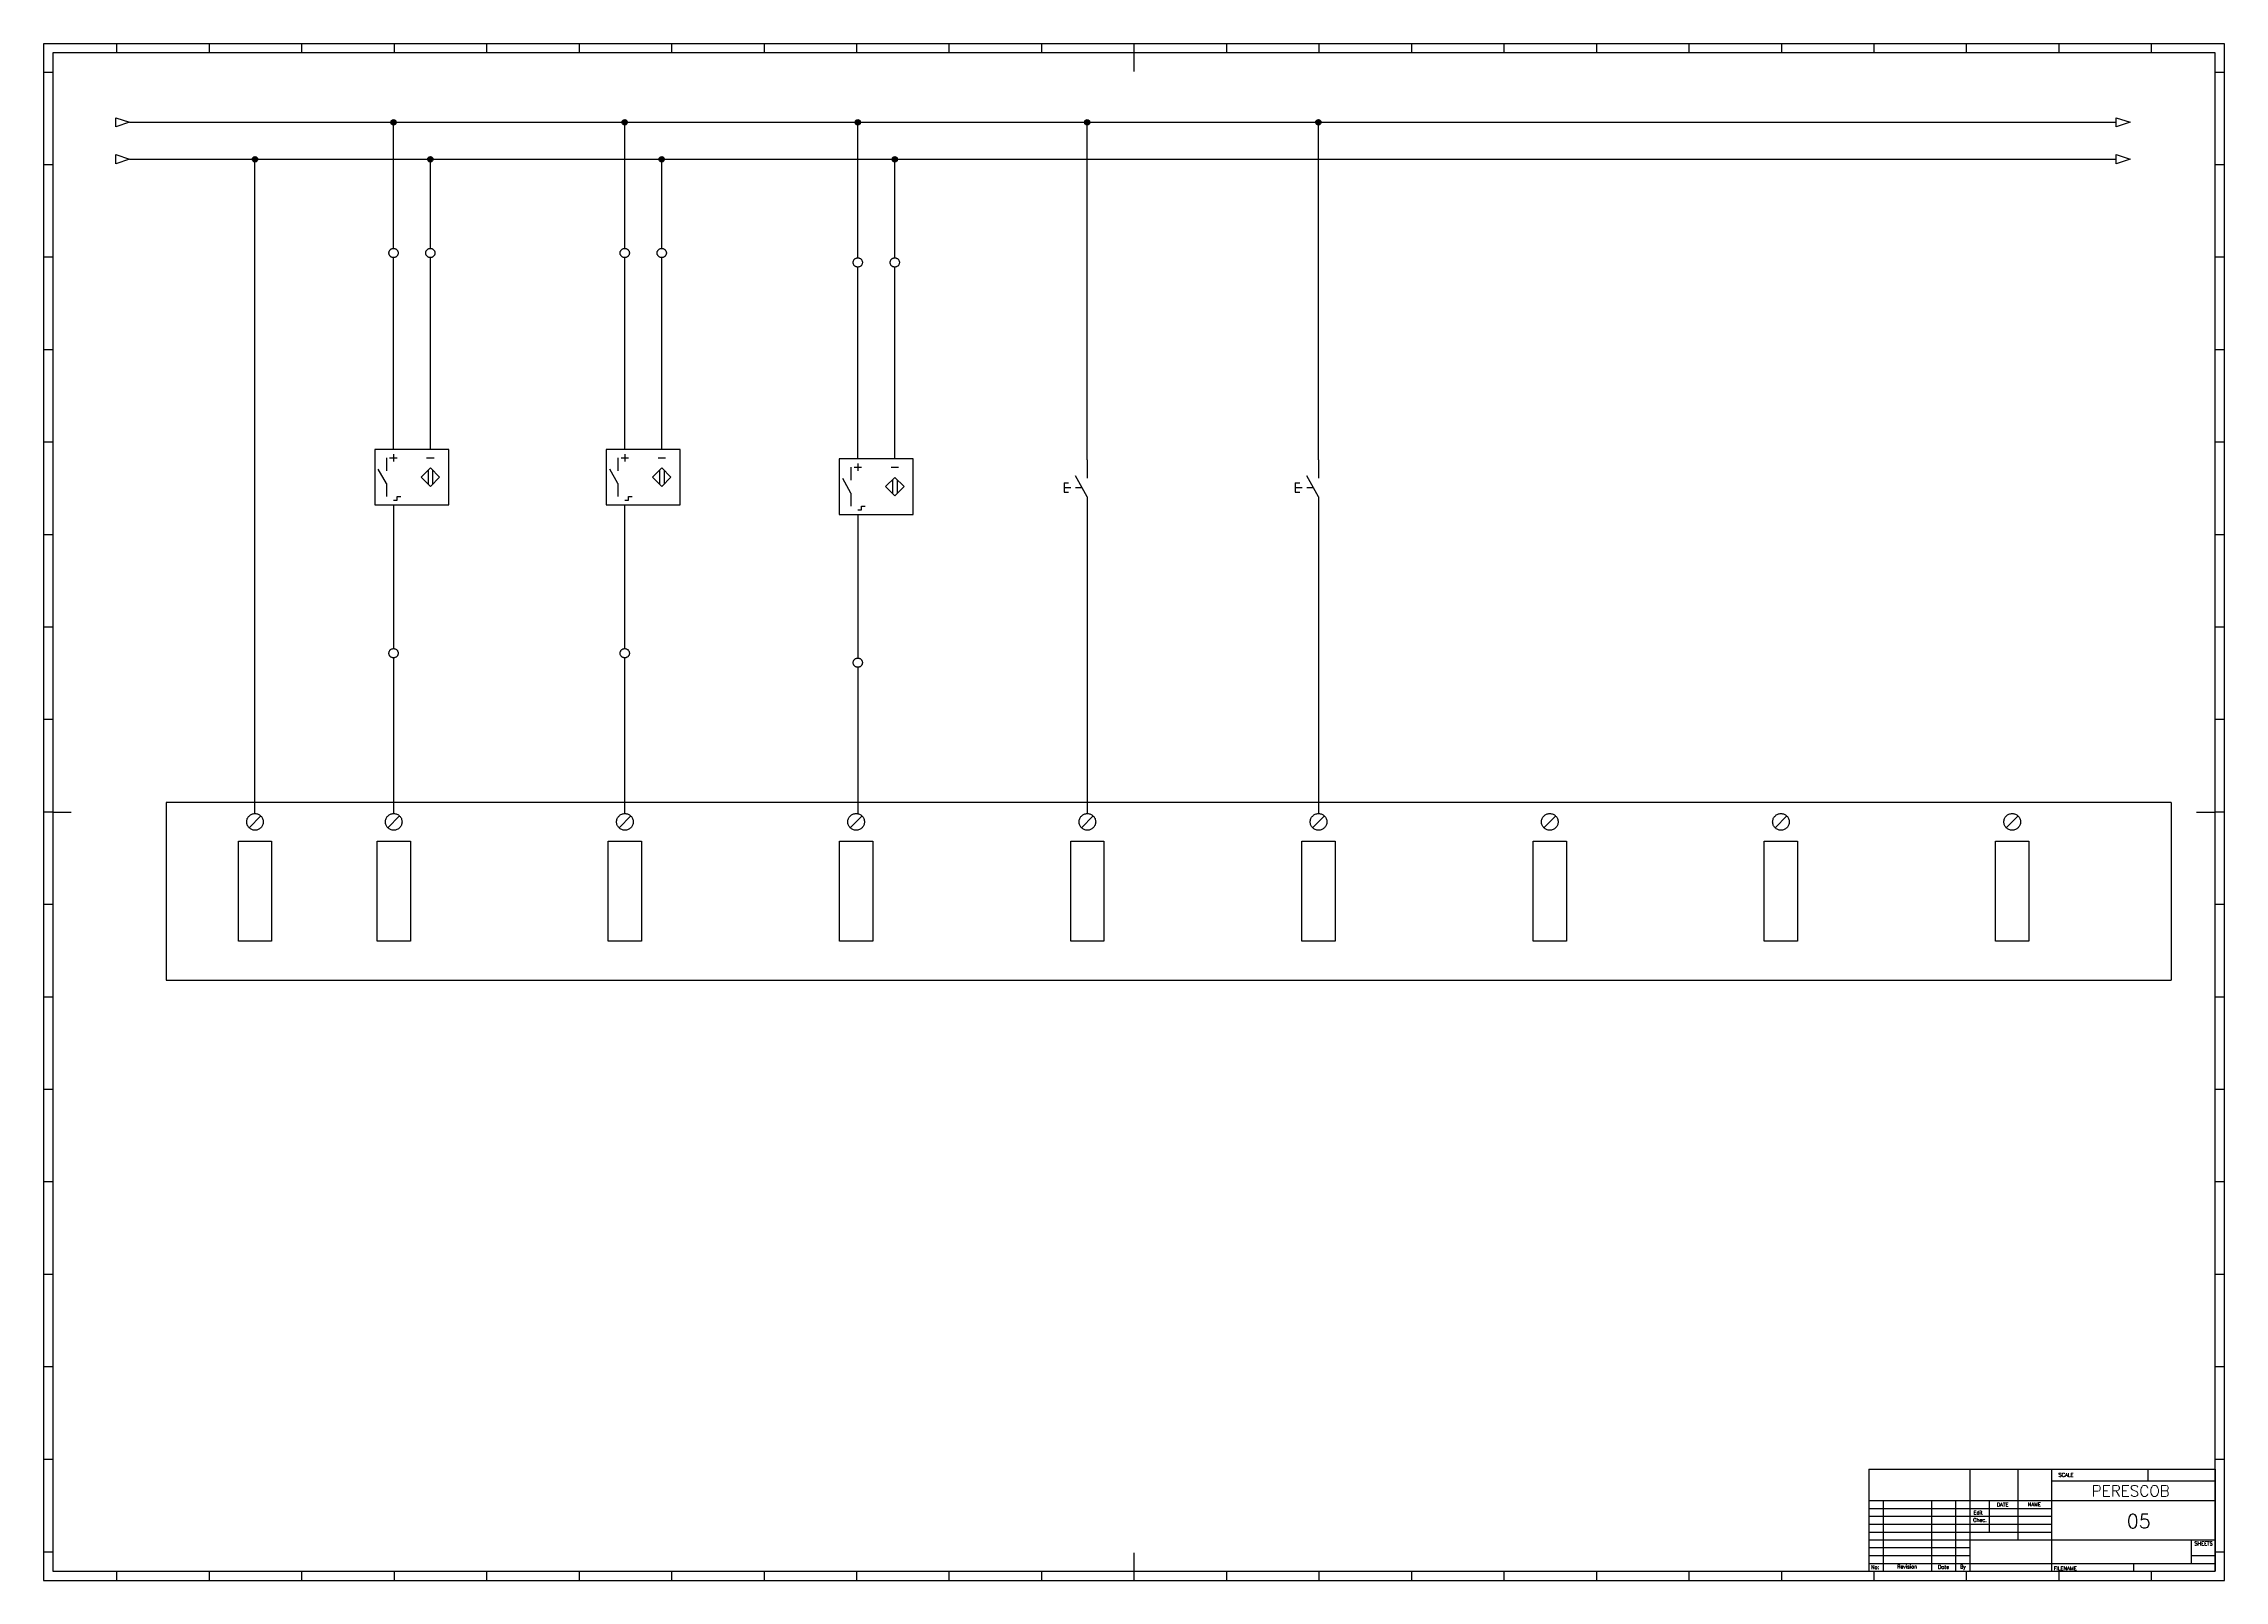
# Paper-space layout 'IEC A0 Title Block' of a CAD drawing. Header units: millimetres. Extents: x 5 to 1184, y 5 to 836.
# The model-space entities are those that its viewports show. They can reach past a viewport. Long polylines and large blocks are cut down to what shows.
import ezdxf
from ezdxf.enums import TextEntityAlignment as Align

# ---------------------------------------------------------------- set-up
doc = ezdxf.new("R2010")
doc.units = ezdxf.units.MM
doc.header["$LTSCALE"] = 12
for name, color, linetype in [('025', 1, 'Continuous'), ('035', 5, 'Continuous'), ('07', 7, 'Continuous'), ('DESC', 1, 'Continuous'), ('MISC', 2, 'Continuous'), ('RED_2.5mm^2', 1, 'Continuous'), ('SYMS', 7, 'Continuous'), ('TAGS', 51, 'Continuous'), ('TERMS', 4, 'Continuous'), ('WIRENO', 70, 'Continuous'), ('WIREREF', 61, 'Continuous'), ('WIREREF_DEST', 61, 'Continuous'), ('XREF', 7, 'Continuous')]:
    doc.layers.add(name, color=color, linetype=linetype)
doc.styles.add('ISO Proportional', font='isocp.shx')
doc.styles.add('WD', font='romans.shx')
doc.styles.add('WD_IEC', font='ISOCP2.shx', dxfattribs={"width": 0.9, "height": 4})

# ---------------------------------------------------------------- blocks, each defined once
blk = doc.blocks.new('IEC_border_a0')
at = {"layer": '035', "color": 0}
for p, q in [((0, 841), (0, 0)), ((1189, 841), (0, 841)), ((105, 841), (105, 836)), ((1189, 0), (1189, 841)), ((44.5, 836), (44.5, 831)), ((94.5, 836), (94.5, 831)), ((144.5, 836), (144.5, 831)), ((194.5, 836), (194.5, 831)), ((244.5, 836), (244.5, 831)), ((294.5, 836), (294.5, 831)), ((344.5, 836), (344.5, 831)), ((394.5, 836), (394.5, 831)), ((444.5, 836), (444.5, 831)), ((494.5, 836), (494.5, 831)), ((544.5, 836), (544.5, 831)), ((594.5, 836), (594.5, 831)), ((644.5, 836), (644.5, 831)), ((694.5, 836), (694.5, 831)), ((744.5, 836), (744.5, 831)), ((794.5, 836), (794.5, 831)), ((844.5, 836), (844.5, 831)), ((894.5, 836), (894.5, 831)), ((944.5, 836), (944.5, 831)), ((994.5, 836), (994.5, 831)), ((1044.5, 836), (1044.5, 831)), ((1094.5, 836), (1094.5, 831)), ((1144.5, 836), (1144.5, 831)), ((10, 820.5), (5, 820.5)), ((1184, 820.5), (1179, 820.5)), ((10, 770.5), (5, 770.5)), ((1184, 770.5), (1179, 770.5)), ((10, 720.5), (5, 720.5)), ((1184, 720.5), (1179, 720.5)), ((10, 670.5), (5, 670.5)), ((1184, 670.5), (1179, 670.5)), ((10, 620.5), (5, 620.5)), ((1184, 620.5), (1179, 620.5)), ((0, 594), (5, 594)), ((10, 570.5), (5, 570.5)), ((1184, 570.5), (1179, 570.5)), ((10, 520.5), (5, 520.5)), ((1184, 520.5), (1179, 520.5)), ((10, 470.5), (5, 470.5)), ((1184, 470.5), (1179, 470.5)), ((10, 420.5), (5, 420.5)), ((1184, 420.5), (1179, 420.5)), ((1184, 420.5), (1179, 420.5)), ((10, 370.5), (5, 370.5)), ((1184, 370.5), (1179, 370.5)), ((10, 320.5), (5, 320.5)), ((1184, 320.5), (1179, 320.5)), ((0, 297), (5, 297)), ((10, 270.5), (5, 270.5)), ((1184, 270.5), (1179, 270.5)), ((1184, 270.5), (1179, 270.5)), ((10, 220.5), (5, 220.5)), ((1184, 220.5), (1179, 220.5)), ((10, 170.5), (5, 170.5)), ((1184, 170.5), (1179, 170.5)), ((10, 120.5), (5, 120.5)), ((1184, 120.5), (1179, 120.5)), ((10, 70.5), (5, 70.5)), ((1184, 70.5), (1179, 70.5)), ((10, 20.4), (5.1, 20.4)), ((1184, 20.4), (1179, 20.4)), ((0, 0), (1189, 0)), ((44.5, 10), (44.5, 5)), ((94.5, 10), (94.5, 5)), ((144.5, 10), (144.5, 5)), ((194.5, 10), (194.5, 5)), ((210, 0), (210, 5)), ((244.5, 10), (244.5, 5)), ((294.5, 10), (294.5, 5)), ((344.5, 10), (344.5, 5)), ((394.5, 10), (394.5, 5)), ((400, 0), (400, 5)), ((444.5, 10), (444.5, 5)), ((494.5, 10), (494.5, 5)), ((544.5, 10), (544.5, 5)), ((590, 0), (590, 5)), ((594.5, 10), (594.5, 5)), ((644.5, 10), (644.5, 5)), ((694.5, 10), (694.5, 5)), ((744.5, 10), (744.5, 5)), ((744.5, 10), (744.5, 5)), ((794.5, 10), (794.5, 5)), ((794.5, 0), (794.5, 5)), ((844.5, 10), (844.5, 5)), ((894.5, 10), (894.5, 5)), ((944.5, 10), (944.5, 5)), ((994.5, 10), (994.5, 5)), ((999, 0), (999, 5)), ((1044.5, 10), (1044.5, 5)), ((1094.5, 10), (1094.5, 5)), ((1144.5, 10), (1144.5, 5))]:
    blk.add_line(p, q, dxfattribs=at)
blk.add_lwpolyline([(10, 10), (1179, 10), (1179, 831), (10, 831)], close=True, dxfattribs=at)
at = {"layer": '07', "color": 0}
for p, q in [((594.5, 831), (594.5, 821)), ((10, 420.5), (20, 420.5)), ((1169, 420.5), (1179, 420.5)), ((594.5, 20), (594.5, 10))]:
    blk.add_line(p, q, dxfattribs=at)
blk.add_lwpolyline([(5, 5), (1184, 5), (1184, 836), (5, 836)], close=True, dxfattribs=at)
at = {"layer": '035', "color": 0, "style": 'ISO Proportional'}
for s, p in [('1', (18.3, 831.5)), ('2', (68.2, 831.5)), ('3', (118.2, 831.5)), ('4', (167.9, 831.5)), ('5', (218.3, 831.5)), ('6', (268.2, 831.5)), ('7', (318.2, 831.5)), ('8', (368.4, 831.5)), ('9', (418.5, 831.5)), ('10', (467.7, 831.5)), ('11', (517.5, 831.5)), ('12', (567.5, 831.5)), ('13', (618.4, 831.5)), ('14', (668.5, 831.5)), ('15', (717.7, 831.5)), ('16', (767.5, 831.5)), ('17', (817.7, 831.5)), ('18', (867.5, 831.5)), ('19', (917.5, 831.5)), ('20', (968.4, 831.5)), ('21', (1018.5, 831.5)), ('22', (1067.7, 831.5)), ('23', (1117.5, 831.5)), ('24', (1167.5, 831.5)), ('A', (6, 793.8)), ('A', (1180, 793.8)), ('B', (6, 743.8)), ('B', (1180, 743.8)), ('C', (6, 693.8)), ('C', (1180, 693.8)), ('D', (6, 643.8)), ('D', (1180, 643.8)), ('E', (6, 593.8)), ('E', (1180, 593.8)), ('F', (6, 543.8)), ('F', (1180, 543.8)), ('G', (6, 493.8)), ('G', (1180, 493.8)), ('H', (6, 443.8)), ('H', (1180, 443.8)), ('J', (6, 393.8)), ('J', (1180, 393.8)), ('K', (6, 343.8)), ('K', (1180, 343.8)), ('L', (6, 293.7)), ('L', (1180, 293.7)), ('M', (6, 243.7)), ('M', (1180, 243.7)), ('N', (6, 193.7)), ('N', (1180, 193.7)), ('P', (6, 143.7)), ('P', (1180, 143.7)), ('Q', (6, 93.7)), ('Q', (1180, 93.7)), ('R', (6.1, 43.7)), ('R', (1180, 43.7)), ('1', (18.3, 5.5)), ('2', (68.2, 5.5)), ('3', (118.2, 5.5)), ('4', (167.9, 5.5)), ('5', (218.3, 5.5)), ('6', (268.2, 5.5)), ('7', (318.2, 5.5)), ('8', (368.4, 5.5)), ('9', (418.5, 5.5)), ('10', (467.7, 5.5)), ('11', (517.5, 5.5)), ('12', (567.5, 5.5)), ('13', (618.4, 5.5)), ('14', (668.5, 5.5)), ('15', (717.7, 5.5)), ('16', (767.5, 5.5)), ('17', (817.7, 5.5)), ('18', (867.5, 5.5)), ('19', (917.5, 5.5)), ('20', (968.4, 5.5)), ('21', (1018.5, 5.5)), ('22', (1067.7, 5.5)), ('23', (1117.5, 5.5)), ('24', (1167.5, 5.5))]:
    blk.add_text(s, height=3.5, dxfattribs=at).set_placement(p)
blk = doc.blocks.new('IEC_tblock_a0')
at = {"layer": '035'}
for p, q in [((-106.6, 55.2), (-106.6, 17)), ((-88.4, 48.9), (0, 48.9)), ((-36.4, 55.2), (-36.4, 48.9)), ((-179.4, 38.2), (-179.4, 0)), ((-153.4, 38.2), (-153.4, 0)), ((-140.4, 38.2), (-140.4, 0)), ((-122.2, 38.2), (-122.2, 21.2)), ((-187.2, 34), (-88.4, 34)), ((-187.2, 29.8), (-88.4, 29.8)), ((-187.2, 25.5), (-88.4, 25.5)), ((-187.2, 21.2), (-88.4, 21.2)), ((-187.2, 17), (-132.6, 17)), ((-187.2, 12.8), (-132.6, 12.8)), ((-187.2, 8.5), (-132.6, 8.5)), ((-187.2, 4.2), (0, 4.2)), ((-44.2, 4.2), (-44.2, 0)), ((-13, 8.5), (0, 8.5))]:
    blk.add_line(p, q, dxfattribs=at)
at = {"layer": '07'}
for p, q in [((-187.2, 55.2), (0, 55.2)), ((-187.2, 55.2), (-187.2, 0)), ((-132.6, 55.2), (-132.6, 0)), ((-88.4, 55.2), (-88.4, 0)), ((0, 55.2), (0, 0)), ((-187.2, 38.2), (0, 38.2)), ((-132.6, 17), (0, 17)), ((-13, 17), (-13, 4.2)), ((-187.2, 0), (0, 0))]:
    blk.add_line(p, q, dxfattribs=at)
at = {"style": 'WD'}
for tag, p in [('SCALE', (-69.9, 51.1)), ('SH', (-8.7, 10.1)), ('FILENAME', (-68.1, 0.8))]:
    blk.add_attdef(tag, p, '', height=2, dxfattribs=at)
for tag, height, p in [('CKDATE', 2, (-114.9, 26.6)), ('EDDATE', 2, (-115, 30.8)), ('EDBY', 2, (-98, 30.9)), ('CKBY', 2, (-97.9, 26.3)), ('PROJDESC', 5, (-45.9, 29.2)), ('DWGDESC', 5, (-44.9, 19.7)), ('DWGNO', 3.5, (-48.5, 9.5))]:
    blk.add_attdef(tag, text='', height=height, dxfattribs=at).set_placement(p, align=Align.CENTER)
at = {"style": 'WD', "flags": 1}
blk.add_attdef('WD_TB', (-120.9, 11.9), '', height=2, dxfattribs=at)
at = {"layer": '025', "style": 'WD'}
for s, p in [('SCALE', (-80.6, 51.1)), ('NAME', (-97.7, 35.1)), ('No:', (-183.8, 1.2)), ('Revision', (-166.5, 1.5)), ('Date', (-146.8, 1.3)), ('By', (-136.3, 1.4))]:
    blk.add_text(s, height=2, dxfattribs=at).set_placement(p, align=Align.CENTER)
for s, p in [('DATE', (-118, 35)), ('Chec.', (-130.8, 26.7)), ('Edit', (-130.6, 30.7)), ('SHEETS', (-11.2, 14)), ('FILENAME', (-87.2, 0.6))]:
    blk.add_text(s, height=2, dxfattribs=at).set_placement(p)
blk = doc.blocks.new('WD_WNH')
at = {"linetype": 'Continuous', "style": 'WD_IEC', "width": 0.8}
blk.add_attdef('WIRENO', text='', height=2.5, dxfattribs=at).set_placement((0, 0.75), align=Align.CENTER)
at = {"style": 'WD_IEC', "flags": 1}
for tag, p in [('W08USER', (0, 0.375)), ('W04USER', (0, 0.875)), ('W05USER', (0, 0.75)), ('W09USER', (0, 0.25)), ('W03USER', (0, 1)), ('W06USER', (0, 0.625)), ('W07USER', (0, 0.5)), ('W02USER', (0, 1.125)), ('W01USER', (0, 1.25)), ('W10USER', (0, 0.125))]:
    blk.add_attdef(tag, text='', height=0.08, dxfattribs=at).set_placement(p, align=Align.CENTER)
blk = doc.blocks.new('WDDOT')
for radius in [0.72, 0.449, 0.223]:
    blk.add_circle((0, 0), radius)
blk = doc.blocks.new('VPX11IN3')
for p, q in [((0, 6.25), (0, 4.25)), ((-1.875, -1.75), (-4.0625, 2.1875)), ((-1.875, 5.25), (-1.875, 1.75)), ((-1, 5.25), (1, 5.25)), ((9, 5.25), (11, 5.25)), ((9.375, 1.875), (9.375, -1.875)), ((10.625, 1.875), (10.625, -1.875)), ((-1.875, -1.75), (-1.875, -5.25)), ((1, -6.25), (1, -5.25)), ((1, -5.25), (2, -5.25)), ((0, -6.25), (1, -6.25))]:
    blk.add_line(p, q)
for points in [[(-5, -7.5), (15, -7.5), (15, 7.5), (-5, 7.5)], [(10, 2.5), (12.5, 0), (10, -2.5), (7.5, 0)]]:
    blk.add_lwpolyline(points, close=True)
at = {"style": 'WD_IEC'}
blk.add_text('Fe', height=2.5, dxfattribs=at).set_placement((6.875, 0), align=Align.MIDDLE_RIGHT)
for tag, p in [('INST', (-6.75, 10.25)), ('LOC', (-6.75, 6.75)), ('TAG1', (-6.75, 3.25)), ('DESC1', (-6.75, -5.2)), ('DESC3', (-6.75, -12.2)), ('DESC2', (-6.75, -8.7)), ('WDTAGALT', (-6.25, -15.125))]:
    blk.add_attdef(tag, text='', height=2.5, dxfattribs=at).set_placement(p, align=Align.RIGHT)
for tag, p in [('TERM02', (-1, 8.5)), ('TERM03', (9, 8.5))]:
    blk.add_attdef(tag, p, '', height=2, rotation=90, dxfattribs=at)
at = {"style": 'WD_IEC', "flags": 1}
for tag, p, height in [('X2TERM02', (0, 7.5), 0.32), ('X2TERM03', (10, 7.5), 0.32), ('MFG', (17.75, 6.5), 1.5), ('CAT', (17.75, 4), 1.5), ('ASSYCODE', (16, -4), 1), ('FAMILY', (16, -5.5), 1), ('X8TERM01', (0, -7.5), 0.32), ('CATDESC', (16, -7), 1)]:
    blk.add_attdef(tag, p, '', height=height, dxfattribs=at)
at = {"lineweight": 15, "style": 'WD_IEC'}
blk.add_attdef('XREF', text='', height=2.5, dxfattribs=at).set_placement((-6.75, -1.35), align=Align.RIGHT)
at = {"style": 'WD_IEC'}
blk.add_attdef('TERM01', text='', height=2, rotation=90, dxfattribs=at).set_placement((-1, -8.5), align=Align.RIGHT)
blk = doc.blocks.new('HA1D3')
blk.add_lwpolyline([(0, 0), (-3.75, -1.25), (-3.75, 1.25)], close=True)
at = {"style": 'WD_IEC'}
blk.add_attdef('XREF', text='', height=2.5, dxfattribs=at).set_placement((-5, 0), align=Align.MIDDLE_RIGHT)
at = {"style": 'WD_IEC', "flags": 1}
blk.add_attdef('SIGCODE', text='', height=1, dxfattribs=at).set_placement((-2.5, 1.8), align=Align.RIGHT)
at = {"style": 'WD_IEC'}
for tag, p, height, flags in [('X1TERM01', (0, 0), 0.32, 1), ('WIRENO', (1.25, 1), 2.5, 8)]:
    blk.add_attdef(tag, p, '', height=height, dxfattribs=dict(at, flags=flags))
blk.add_attdef('DESC1', text='', height=2.5, dxfattribs=at).set_placement((1.25, -1), align=Align.TOP_LEFT)
blk = doc.blocks.new('HA1S1')
blk.add_lwpolyline([(0, 1.25), (3.75, 0), (0, -1.25)], close=True)
at = {"style": 'WD_IEC'}
for tag, height, flags, p in [('WIRENO', 2.5, 8, (-1.25, 1)), ('SIGCODE', 1, 1, (5, 1.8))]:
    blk.add_attdef(tag, text='', height=height, dxfattribs=dict(at, flags=flags)).set_placement(p, align=Align.RIGHT)
at = {"style": 'WD_IEC', "flags": 1}
blk.add_attdef('X4TERM01', (0, 0), '', height=0.32, dxfattribs=at)
at = {"style": 'WD_IEC'}
blk.add_attdef('XREF', text='', height=2.5, dxfattribs=at).set_placement((5, 0), align=Align.MIDDLE_LEFT)
blk.add_attdef('DESC1', text='', height=2.5, dxfattribs=at).set_placement((-1.25, -1), align=Align.TOP_RIGHT)
blk = doc.blocks.new('VT0002')
blk.add_circle((0, 0), 1.25)
at = {"style": 'WD_IEC'}
for tag, p in [('INST', (-2.25, 6.5)), ('LOC', (-2.25, 3.5)), ('DESC1', (-2.25, -6.25)), ('DESC3', (-2.25, -12.25)), ('DESC2', (-2.25, -9.25))]:
    blk.add_attdef(tag, text='', height=2.5, dxfattribs=at).set_placement(p, align=Align.RIGHT)
at = {"style": 'WD_IEC', "flags": 1}
for tag, p, height in [('ASSYCODE', (2.75, 10.75), 1), ('CATDESC', (2.75, 9.25), 1), ('MFG', (2.75, 7.25), 1.5), ('CAT', (2.75, 4.75), 1.5), ('X4PIN01', (-1.25, 1), 0.25), ('X4TERM01', (-1.25, 0), 0.25), ('X4TERMDESC01', (-1.25, 0.5), 0.4), ('STRIPSEQ', (0, 0), 0.025), ('X2PIN01', (0, 2.25), 0.25), ('X2TERM01', (0, 1.25), 0.25), ('X8PIN01', (0, -0.25), 0.25), ('X2TERMDESC01', (0, 1.75), 0.4), ('X1PIN01', (1.25, 1), 0.25), ('X1TERM01', (1.25, 0), 0.25), ('X1TERMDESC01', (1.25, 0.5), 0.4), ('LINKTERM', (0, -0.04), 0.025), ('X8TERM01', (0, -1.25), 0.25), ('X8TERMDESC01', (0, -0.75), 0.4)]:
    blk.add_attdef(tag, p, '', height=height, dxfattribs=at)
at = {"style": 'WD_IEC', "flags": 8}
for tag, height, p in [('TAGSTRIP', 2.5, (-2.25, 0.5)), ('TERM01', 2, (-2.25, -3.25))]:
    blk.add_attdef(tag, text='', height=height, dxfattribs=at).set_placement(p, align=Align.RIGHT)
blk = doc.blocks.new('VPB11')
for p, q in [((0, 7.5), (0, 2.5)), ((-6.25, 1.25), (-6.25, -1.25)), ((-6.25, 1.25), (-5, 1.25)), ((-6.25, 0), (-4.375, 0)), ((0, -2.5), (-3.125, 3.125)), ((-3.125, 0), (-1.389, 0)), ((-6.25, -1.25), (-5, -1.25)), ((0, -2.5), (0, -7.5))]:
    blk.add_line(p, q)
at = {"style": 'WD_IEC'}
for tag, p in [('INST', (-8, 10.25)), ('LOC', (-8, 6.75)), ('TAG1', (-8, 3.25)), ('DESC2', (-8, -13.85)), ('DESC1', (-8, -10.35)), ('DESC3', (-8, -17.35))]:
    blk.add_attdef(tag, text='', height=2.5, dxfattribs=at).set_placement(p, align=Align.RIGHT)
blk.add_attdef('TERM01', text='', height=2, rotation=90, dxfattribs=at).set_placement((-1, 7.5), align=Align.RIGHT)
at = {"style": 'WD_IEC', "flags": 1}
for tag, p, height in [('X2TERM01', (0, 7.5), 0.32), ('X1LINK', (0, 0), 0.32), ('CONTACT', (0.5, 4.5), 1), ('COMMON', (1.75, 3.25), 1), ('ASSYCODE', (1, -4), 1), ('FAMILY', (1, -5.5), 1), ('X8TERM02', (0, -7.5), 0.32), ('CATDESC', (1, -7), 1)]:
    blk.add_attdef(tag, p, '', height=height, dxfattribs=at)
at = {"style": 'WD_IEC', "flags": 9}
for tag, p in [('MFG', (-8.5, -0.25)), ('CAT', (-8.5, -2.75))]:
    blk.add_attdef(tag, text='', height=1.5, dxfattribs=at).set_placement(p, align=Align.RIGHT)
at = {"style": 'WD_IEC'}
blk.add_attdef('TERM02', (-1, -7.5), '', height=2, rotation=90, dxfattribs=at)
at = {"lineweight": 15, "style": 'WD_IEC'}
blk.add_attdef('XREF', text='', height=2.5, dxfattribs=at).set_placement((-8, -6.35), align=Align.RIGHT)
blk = doc.blocks.new('PLCIO_F85')
blk.add_line((1036, 48), (1036, -48))
at = {"layer": 'SYMS'}
for p, q in [((-48, 48), (-48, -48)), ((1036, 48), (-48, 48)), ((-3.2, 34.3), (3.2, 40.7)), ((71.8, 34.3), (78.2, 40.7)), ((196.8, 34.3), (203.2, 40.7)), ((321.8, 34.3), (328.2, 40.7)), ((446.8, 34.3), (453.2, 40.7)), ((571.8, 34.3), (578.2, 40.7)), ((696.8, 34.3), (703.2, 40.7)), ((821.8, 34.3), (828.2, 40.7)), ((946.8, 34.3), (953.2, 40.7)), ((-9, -27), (-9, 27)), ((-9, 27), (9, 27)), ((9, 27), (9, -27)), ((66, -27), (66, 27)), ((66, 27), (84, 27)), ((84, 27), (84, -27)), ((191, -27), (191, 27)), ((191, 27), (209, 27)), ((209, 27), (209, -27)), ((316, -27), (316, 27)), ((316, 27), (334, 27)), ((334, 27), (334, -27)), ((441, -27), (441, 27)), ((441, 27), (459, 27)), ((459, 27), (459, -27)), ((566, -27), (566, 27)), ((566, 27), (584, 27)), ((584, 27), (584, -27)), ((691, -27), (691, 27)), ((691, 27), (709, 27)), ((709, 27), (709, -27)), ((816, -27), (816, 27)), ((816, 27), (834, 27)), ((834, 27), (834, -27)), ((941, -27), (941, 27)), ((941, 27), (959, 27)), ((959, 27), (959, -27)), ((9, -27), (-9, -27)), ((84, -27), (66, -27)), ((209, -27), (191, -27)), ((334, -27), (316, -27)), ((459, -27), (441, -27)), ((584, -27), (566, -27)), ((709, -27), (691, -27)), ((834, -27), (816, -27)), ((959, -27), (941, -27)), ((-48, -48), (1036, -48))]:
    blk.add_line(p, q, dxfattribs=at)
for centre in [(0, 37.5), (75, 37.5), (200, 37.5), (325, 37.5), (450, 37.5), (575, 37.5), (700, 37.5), (825, 37.5), (950, 37.5)]:
    blk.add_circle(centre, 4.5, dxfattribs=at)
at = {"layer": 'SYMS', "style": 'WD_IEC', "width": 0.9}
for tag, p in [('TERMDESC01', (6.2, 60)), ('TERMDESC02', (81.2, 60)), ('TERMDESC03', (206.2, 60)), ('TERMDESC04', (331.2, 60)), ('TERMDESC05', (456.2, 60)), ('TERMDESC06', (581.2, 60)), ('TERMDESC07', (706.2, 60)), ('TERMDESC08', (831.2, 60)), ('TERMDESC09', (956.2, 60))]:
    blk.add_attdef(tag, text='', height=12, rotation=90, dxfattribs=at).set_placement(p, align=Align.TOP_LEFT)
at = {"layer": 'SYMS', "style": 'WD_IEC', "width": 0.9, "flags": 1}
for tag, p in [('X2TERM01', (0, 42)), ('X2TERM02', (75, 42)), ('X2TERM03', (200, 42)), ('X2TERM04', (325, 42)), ('X2TERM05', (450, 42)), ('X2TERM06', (575, 42)), ('X2TERM07', (700, 42)), ('X2TERM08', (825, 42)), ('X2TERM09', (950, 42))]:
    blk.add_attdef(tag, text='', height=1.92, rotation=90, dxfattribs=at).set_placement(p, align=Align.RIGHT)
at = {"layer": 'SYMS', "style": 'WD_IEC', "width": 0.9}
for tag, p in [('TERM01', (15, 42)), ('TERM02', (90, 42)), ('TERM03', (215, 42)), ('TERM04', (340, 42)), ('TERM05', (465, 42)), ('TERM06', (590, 42)), ('TERM07', (715, 42)), ('TERM08', (840, 42)), ('TERM09', (965, 42))]:
    blk.add_attdef(tag, text='', height=12, rotation=90, dxfattribs=at).set_placement(p, align=Align.TOP_RIGHT)
at = {"layer": 'SYMS', "style": 'WD_IEC'}
for tag, width, p in [('INST', 0.8, (-159, 0)), ('MFG', 0.8, (-123, 0)), ('CAT', 0.8, (-105, 0)), ('LINE1', 0.9, (-87, 0)), ('LINE2', 0.9, (-69, 0)), ('DESC', 0.9, (-50.8, 0)), ('TAG', 0.9, (-30.9, 0)), ('LOC', 0.8, (-141, 0))]:
    blk.add_attdef(tag, text='', height=15, rotation=90, dxfattribs=dict(at, width=width)).set_placement(p, align=Align.CENTER)
at = {"layer": 'SYMS', "style": 'WD_IEC', "width": 0.7}
for tag, p in [('TAGA01', (0, 0)), ('TAGA02', (75, 0)), ('TAGA03', (200, 0)), ('TAGA04', (325, 0)), ('TAGA05', (450, 0)), ('TAGA06', (575, 0)), ('TAGA07', (700, 0)), ('TAGA08', (825, 0)), ('TAGA09', (950, 0))]:
    blk.add_attdef(tag, text='', height=12, rotation=90, dxfattribs=at).set_placement(p, align=Align.MIDDLE_CENTER)
at = {"layer": 'SYMS', "linetype": 'Continuous', "style": 'WD_IEC', "width": 0.9, "flags": 9}
blk.add_attdef('ASSYCODE', text='', height=1.92, rotation=90, dxfattribs=at).set_placement((-102.9, -22.1), align=Align.CENTER)
at = {"layer": 'SYMS', "style": 'WD_IEC', "width": 0.9}
for tag, p in [('DESCA01', (-9, -111)), ('DESCB01', (9, -111)), ('DESCC01', (27, -111)), ('DESCD01', (45, -111)), ('DESCE01', (63, -111)), ('DESCA02', (66, -111)), ('DESCB02', (84, -111)), ('DESCC02', (102, -111)), ('DESCD02', (120, -111)), ('DESCE02', (138, -111)), ('DESCA03', (191, -111)), ('DESCB03', (209, -111)), ('DESCC03', (227, -111)), ('DESCD03', (245, -111)), ('DESCE03', (263, -111)), ('DESCA04', (316, -111)), ('DESCB04', (334, -111)), ('DESCC04', (352, -111)), ('DESCD04', (370, -111)), ('DESCE04', (388, -111)), ('DESCA05', (441, -111)), ('DESCB05', (459, -111)), ('DESCC05', (477, -111)), ('DESCD05', (495, -111)), ('DESCE05', (513, -111)), ('DESCA06', (566, -111)), ('DESCB06', (584, -111)), ('DESCC06', (602, -111)), ('DESCD06', (620, -111)), ('DESCE06', (638, -111)), ('DESCA07', (691, -111)), ('DESCB07', (709, -111)), ('DESCC07', (727, -111)), ('DESCD07', (745, -111)), ('DESCE07', (763, -111)), ('DESCA08', (816, -111)), ('DESCB08', (834, -111)), ('DESCC08', (852, -111)), ('DESCD08', (870, -111)), ('DESCE08', (888, -111)), ('DESCA09', (941, -111)), ('DESCB09', (959, -111)), ('DESCC09', (977, -111)), ('DESCD09', (995, -111)), ('DESCE09', (1013, -111))]:
    blk.add_attdef(tag, text='', height=15, rotation=90, dxfattribs=at).set_placement(p, align=Align.RIGHT)

msp = doc.modelspace()

# ---------------------------------------------------------------- linework, layer by layer
at = {"layer": 'RED_2.5mm^2', "color": 0}
for p, q in [((51.5, 798.4), (1125.5, 798.4)), ((194.2, 730.2), (194.2, 798.4)), ((319.2, 730.2), (319.2, 798.4)), ((445.2, 725.1), (445.2, 798.4)), ((569.2, 615.9), (569.2, 798.4)), ((694.2, 615.9), (694.2, 798.4)), ((51.5, 778.4), (1125.5, 778.4)), ((119.3, 424.6), (119.3, 778.4)), ((214.1, 730.2), (214.1, 778.4)), ((339.2, 730.2), (339.2, 778.4)), ((465.2, 725.1), (465.2, 778.4)), ((194.1, 621.5), (194.1, 725.2)), ((214.1, 621.5), (214.1, 725.2)), ((319.2, 621.5), (319.2, 725.2)), ((339.2, 621.5), (339.2, 725.2)), ((445.2, 616.4), (445.2, 720.1)), ((465.2, 616.4), (465.2, 720.1)), ((194.3, 513.8), (194.3, 591.5)), ((319.3, 513.8), (319.3, 591.5)), ((445.2, 586.4), (445.2, 508.7)), ((569.2, 585.9), (569.2, 424.6)), ((694.2, 585.9), (694.2, 424.6)), ((194.3, 424.6), (194.3, 508.8)), ((319.3, 424.6), (319.3, 508.8)), ((445.2, 503.7), (445.2, 424.6))]:
    msp.add_line(p, q, dxfattribs=at)

# ---------------------------------------------------------------- block references
msp.add_blockref('IEC_border_a0', (0, 4.9))
ref = msp.add_blockref('IEC_tblock_a0', (1179, 14.9))
ref.add_attrib('SH', '05', (1131.3, 38.2), dxfattribs={"height": 7.5, "style": 'WD'})
ref.add_attrib('PROJDESC', 'PERESCOB', dxfattribs={"height": 6, "style": 'WD'}).set_placement((1133.4, 55.3), align=Align.CENTER)
at = {"layer": 'SYMS'}
ref = msp.add_blockref('HA1D3', (51.5, 798.4), dxfattribs=dict(at, xscale=2, yscale=2, zscale=2))
ref.add_attrib('XREF', '04.23', dxfattribs={"layer": 'XREF', "height": 7.5, "style": 'WD_IEC'}).set_placement((41.5, 798.4), align=Align.MIDDLE_RIGHT)
ref.add_attrib('WIRENO', '24V', (54, 800.4), dxfattribs={"layer": 'WIREREF_DEST', "height": 7.5, "style": 'WD_IEC', "flags": 8})
ref = msp.add_blockref('HA1S1', (1125.5, 798.4), dxfattribs=dict(at, xscale=2, yscale=2, zscale=2))
ref.add_attrib('XREF', '06.1', dxfattribs={"layer": 'XREF', "height": 7.5, "style": 'WD_IEC'}).set_placement((1135.5, 798.4), align=Align.MIDDLE_LEFT)
ref.add_attrib('WIRENO', '24V', dxfattribs={"layer": 'WIREREF', "height": 7.5, "style": 'WD_IEC', "flags": 8}).set_placement((1123, 800.4), align=Align.RIGHT)
at = {"layer": 'SYMS', "xscale": 2, "yscale": 2, "zscale": 2}
for p in [(194.2, 798.4), (319.2, 798.4), (445.2, 798.4), (569.2, 798.4), (694.2, 798.4), (119.3, 778.4), (214.1, 778.4), (339.2, 778.4), (465.2, 778.4)]:
    msp.add_blockref('WDDOT', p, dxfattribs=at)
at = {"layer": 'SYMS'}
ref = msp.add_blockref('HA1D3', (51.5, 778.4), dxfattribs=dict(at, xscale=2, yscale=2, zscale=2))
ref.add_attrib('XREF', '04.23', dxfattribs={"layer": 'XREF', "height": 7.5, "style": 'WD_IEC'}).set_placement((41.5, 778.4), align=Align.MIDDLE_RIGHT)
ref.add_attrib('WIRENO', '0V', (54, 780.4), dxfattribs={"layer": 'WIREREF_DEST', "height": 7.5, "style": 'WD_IEC', "flags": 8})
ref = msp.add_blockref('HA1S1', (1125.5, 778.4), dxfattribs=dict(at, xscale=2, yscale=2, zscale=2))
ref.add_attrib('XREF', '06.1', dxfattribs={"layer": 'XREF', "height": 7.5, "style": 'WD_IEC'}).set_placement((1135.5, 778.4), align=Align.MIDDLE_LEFT)
ref.add_attrib('WIRENO', '0V', dxfattribs={"layer": 'WIREREF', "height": 7.5, "style": 'WD_IEC', "flags": 8}).set_placement((1123, 780.4), align=Align.RIGHT)
at = {"layer": 'SYMS', "color": 7, "true_color": 0xffffff}
ref = msp.add_blockref('VT0002', (194.2, 727.7), dxfattribs=dict(at, xscale=2, yscale=2, zscale=2))
ref.add_attrib('TAGSTRIP', '43', dxfattribs={"layer": 'TAGS', "height": 7.5, "style": 'WD_IEC', "flags": 8}).set_placement((189.7, 728.7), align=Align.RIGHT)
ref = msp.add_blockref('VT0002', (214.1, 727.7), dxfattribs=dict(at, xscale=2, yscale=2, zscale=2))
ref.add_attrib('TAGSTRIP', '44', dxfattribs={"layer": 'TAGS', "height": 7.5, "style": 'WD_IEC', "flags": 8}).set_placement((209.6, 728.7), align=Align.RIGHT)
ref = msp.add_blockref('VT0002', (319.2, 727.7), dxfattribs=dict(at, xscale=2, yscale=2, zscale=2))
ref.add_attrib('TAGSTRIP', '46', dxfattribs={"layer": 'TAGS', "height": 7.5, "style": 'WD_IEC', "flags": 8}).set_placement((314.7, 728.7), align=Align.RIGHT)
ref = msp.add_blockref('VT0002', (339.2, 727.7), dxfattribs=dict(at, xscale=2, yscale=2, zscale=2))
ref.add_attrib('TAGSTRIP', '47', dxfattribs={"layer": 'TAGS', "height": 7.5, "style": 'WD_IEC', "flags": 8}).set_placement((334.7, 728.7), align=Align.RIGHT)
ref = msp.add_blockref('VT0002', (445.2, 722.6), dxfattribs=dict(at, xscale=2, yscale=2, zscale=2))
ref.add_attrib('TAGSTRIP', '46', dxfattribs={"layer": 'TAGS', "height": 7.5, "style": 'WD_IEC', "flags": 8}).set_placement((440.7, 723.6), align=Align.RIGHT)
ref = msp.add_blockref('VT0002', (465.2, 722.6), dxfattribs=dict(at, xscale=2, yscale=2, zscale=2))
ref.add_attrib('TAGSTRIP', '47', dxfattribs={"layer": 'TAGS', "height": 7.5, "style": 'WD_IEC', "flags": 8}).set_placement((460.7, 723.6), align=Align.RIGHT)
at = {"layer": 'SYMS', "color": 0}
ref = msp.add_blockref('VPX11IN3', (194.1, 606.5), dxfattribs=dict(at, xscale=2, yscale=2, zscale=2))
ref.add_attrib('TERM03', 'BU', (212.1, 623.5), dxfattribs={"layer": 'TERMS', "height": 4, "rotation": 90, "style": 'WD_IEC'})
ref.add_attrib('TERM02', 'BN', (192.1, 623.5), dxfattribs={"layer": 'TERMS', "height": 4, "rotation": 90, "style": 'WD_IEC'})
ref.add_attrib('TERM01', 'BK', dxfattribs={"layer": 'TERMS', "height": 4, "rotation": 90, "style": 'WD_IEC'}).set_placement((192.1, 589.5), align=Align.RIGHT)
ref.add_attrib('DESC2', 'ABGIRI', dxfattribs={"layer": 'DESC', "height": 6, "style": 'WD_IEC'}).set_placement((179, 582.6), align=Align.RIGHT)
ref.add_attrib('DESC1', 'FEDER ', dxfattribs={"layer": 'DESC', "height": 7.5, "style": 'WD_IEC'}).set_placement((180.6, 596.1), align=Align.RIGHT)
ref.add_attrib('TAG1', 'BQ6', dxfattribs={"layer": 'TAGS', "height": 7.5, "style": 'WD_IEC'}).set_placement((180.6, 613), align=Align.RIGHT)
ref = msp.add_blockref('VPX11IN3', (319.2, 606.5), dxfattribs=dict(at, xscale=2, yscale=2, zscale=2))
ref.add_attrib('TERM03', 'BU', (337.2, 623.5), dxfattribs={"layer": 'TERMS', "height": 4, "rotation": 90, "style": 'WD_IEC'})
ref.add_attrib('TERM02', 'BN', (317.2, 623.5), dxfattribs={"layer": 'TERMS', "height": 4, "rotation": 90, "style": 'WD_IEC'})
ref.add_attrib('TERM01', 'BK', dxfattribs={"layer": 'TERMS', "height": 4, "rotation": 90, "style": 'WD_IEC'}).set_placement((317.2, 589.5), align=Align.RIGHT)
ref.add_attrib('DESC2', ' PERES KARDAN', dxfattribs={"layer": 'DESC', "height": 7.5, "style": 'WD_IEC'}).set_placement((304, 582.6), align=Align.RIGHT)
ref.add_attrib('DESC1', 'FEDER', dxfattribs={"layer": 'DESC', "height": 7.5, "style": 'WD_IEC'}).set_placement((305.7, 596.1), align=Align.RIGHT)
ref.add_attrib('TAG1', 'BQ7', dxfattribs={"layer": 'TAGS', "height": 7.5, "style": 'WD_IEC'}).set_placement((305.7, 613), align=Align.RIGHT)
ref = msp.add_blockref('VPX11IN3', (445.2, 601.4), dxfattribs=dict(at, xscale=2, yscale=2, zscale=2))
ref.add_attrib('TERM03', 'BU', (463.2, 618.4), dxfattribs={"layer": 'TERMS', "height": 4, "rotation": 90, "style": 'WD_IEC'})
ref.add_attrib('TERM02', 'BN', (443.2, 618.4), dxfattribs={"layer": 'TERMS', "height": 4, "rotation": 90, "style": 'WD_IEC'})
ref.add_attrib('TERM01', 'BK', dxfattribs={"layer": 'TERMS', "height": 4, "rotation": 90, "style": 'WD_IEC'}).set_placement((443.2, 584.4), align=Align.RIGHT)
ref.add_attrib('DESC3', ' HALATE ABGIRI', dxfattribs={"layer": 'DESC', "height": 7.5, "style": 'WD_IEC'}).set_placement((428.4, 565.7), align=Align.RIGHT)
ref.add_attrib('DESC2', 'JACK DAR', dxfattribs={"layer": 'DESC', "height": 7.5, "style": 'WD_IEC'}).set_placement((430.1, 577.5), align=Align.RIGHT)
ref.add_attrib('DESC1', 'FEDER', dxfattribs={"layer": 'DESC', "height": 7.5, "style": 'WD_IEC'}).set_placement((431.7, 591), align=Align.RIGHT)
ref.add_attrib('TAG1', 'BQ8', dxfattribs={"layer": 'TAGS', "height": 7.5, "style": 'WD_IEC'}).set_placement((431.7, 607.9), align=Align.RIGHT)
ref = msp.add_blockref('VPB11', (569.2, 600.9), dxfattribs=dict(at, xscale=2, yscale=2, zscale=2))
ref.add_attrib('DESC2', 'KATS', dxfattribs={"layer": 'DESC', "height": 7.5, "style": 'WD_IEC'}).set_placement((553.2, 573.2), align=Align.RIGHT)
ref.add_attrib('DESC1', 'FORWARD', dxfattribs={"layer": 'DESC', "height": 7.5, "style": 'WD_IEC'}).set_placement((553.2, 588.6), align=Align.RIGHT)
ref.add_attrib('TAG1', 'S1', dxfattribs={"layer": 'TAGS', "height": 7.5, "style": 'WD_IEC'}).set_placement((553.2, 607.4), align=Align.RIGHT)
ref = msp.add_blockref('VPB11', (694.2, 600.9), dxfattribs=dict(at, xscale=2, yscale=2, zscale=2))
ref.add_attrib('DESC2', 'KATS', dxfattribs={"layer": 'DESC', "height": 7.5, "style": 'WD_IEC'}).set_placement((678.2, 573.2), align=Align.RIGHT)
ref.add_attrib('DESC1', 'REVERS', dxfattribs={"layer": 'DESC', "height": 7.5, "style": 'WD_IEC'}).set_placement((678.7, 587.5), align=Align.RIGHT)
ref.add_attrib('TAG1', 'S2', dxfattribs={"layer": 'TAGS', "height": 7.5, "style": 'WD_IEC'}).set_placement((678.2, 607.4), align=Align.RIGHT)
ref = msp.add_blockref('VT0002', (194.2, 511.3), dxfattribs=dict(at, xscale=2, yscale=2, zscale=2))
ref.add_attrib('TAGSTRIP', '45', dxfattribs={"layer": 'TAGS', "height": 7.5, "style": 'WD_IEC', "flags": 8}).set_placement((189.7, 512.3), align=Align.RIGHT)
ref = msp.add_blockref('VT0002', (319.2, 511.3), dxfattribs=dict(at, xscale=2, yscale=2, zscale=2))
ref.add_attrib('TAGSTRIP', '48', dxfattribs={"layer": 'TAGS', "height": 7.5, "style": 'WD_IEC', "flags": 8}).set_placement((314.7, 512.3), align=Align.RIGHT)
ref = msp.add_blockref('VT0002', (445.2, 506.2), dxfattribs=dict(at, xscale=2, yscale=2, zscale=2))
ref.add_attrib('TAGSTRIP', '48', dxfattribs={"layer": 'TAGS', "height": 7.5, "style": 'WD_IEC', "flags": 8}).set_placement((440.7, 507.2), align=Align.RIGHT)
ref = msp.add_blockref('PLCIO_F85', (119.3, 382.6), dxfattribs=at)
ref.add_attrib('TERM01', 'S/S', dxfattribs={"layer": 'TERMS', "height": 12, "rotation": 90, "style": 'WD_IEC', "width": 0.9}).set_placement((134.3, 424.6), align=Align.TOP_RIGHT)
ref.add_attrib('TAGA01', 'S/S', dxfattribs={"layer": 'TAGS', "height": 12, "rotation": 90, "style": 'WD_IEC', "width": 0.7}).set_placement((119.3, 382.6), align=Align.MIDDLE_CENTER)
ref.add_attrib('TAG', 'INPUT', dxfattribs={"layer": 'TAGS', "height": 15, "rotation": 90, "style": 'WD_IEC', "width": 0.9}).set_placement((88.5, 382.6), align=Align.CENTER)
ref.add_attrib('CAT', 'DVP 16SP2', dxfattribs={"layer": 'MISC', "height": 15, "rotation": 90, "style": 'WD_IEC', "width": 0.8}).set_placement((65.2, 383.9), align=Align.CENTER)
ref.add_attrib('MFG', 'DELTA', dxfattribs={"layer": 'MISC', "height": 15, "rotation": 90, "style": 'WD_IEC', "width": 0.8}).set_placement((47.2, 383.9), align=Align.CENTER)
ref.add_attrib('TERM02', 'X30', dxfattribs={"layer": 'TERMS', "height": 12, "rotation": 90, "style": 'WD_IEC', "width": 0.9}).set_placement((209.3, 424.6), align=Align.TOP_RIGHT)
ref.add_attrib('TAGA02', 'IN30', dxfattribs={"layer": 'TAGS', "height": 12, "rotation": 90, "style": 'WD_IEC', "width": 0.7}).set_placement((194.3, 382.6), align=Align.MIDDLE_CENTER)
ref.add_attrib('TERM03', 'X31', dxfattribs={"layer": 'TERMS', "height": 12, "rotation": 90, "style": 'WD_IEC', "width": 0.9}).set_placement((334.3, 424.6), align=Align.TOP_RIGHT)
ref.add_attrib('TAGA03', 'IN31', dxfattribs={"layer": 'TAGS', "height": 12, "rotation": 90, "style": 'WD_IEC', "width": 0.7}).set_placement((319.3, 382.6), align=Align.MIDDLE_CENTER)
ref.add_attrib('TERM04', 'X32', dxfattribs={"layer": 'TERMS', "height": 12, "rotation": 90, "style": 'WD_IEC', "width": 0.9}).set_placement((459.3, 424.6), align=Align.TOP_RIGHT)
ref.add_attrib('TAGA04', 'IN32', dxfattribs={"layer": 'TAGS', "height": 12, "rotation": 90, "style": 'WD_IEC', "width": 0.7}).set_placement((444.3, 382.6), align=Align.MIDDLE_CENTER)
ref.add_attrib('TERM05', 'X33', dxfattribs={"layer": 'TERMS', "height": 12, "rotation": 90, "style": 'WD_IEC', "width": 0.9}).set_placement((584.3, 424.6), align=Align.TOP_RIGHT)
ref.add_attrib('TAGA05', 'IN33', dxfattribs={"layer": 'TAGS', "height": 12, "rotation": 90, "style": 'WD_IEC', "width": 0.7}).set_placement((569.3, 382.6), align=Align.MIDDLE_CENTER)
ref.add_attrib('TERM06', 'X34', dxfattribs={"layer": 'TERMS', "height": 12, "rotation": 90, "style": 'WD_IEC', "width": 0.9}).set_placement((709.3, 424.6), align=Align.TOP_RIGHT)
ref.add_attrib('TAGA06', 'IN34', dxfattribs={"layer": 'TAGS', "height": 12, "rotation": 90, "style": 'WD_IEC', "width": 0.7}).set_placement((694.3, 382.6), align=Align.MIDDLE_CENTER)
ref.add_attrib('TERM07', 'X35', dxfattribs={"layer": 'TERMS', "height": 12, "rotation": 90, "style": 'WD_IEC', "width": 0.9}).set_placement((834.3, 424.6), align=Align.TOP_RIGHT)
ref.add_attrib('TAGA07', 'IN35', dxfattribs={"layer": 'TAGS', "height": 12, "rotation": 90, "style": 'WD_IEC', "width": 0.7}).set_placement((819.3, 382.6), align=Align.MIDDLE_CENTER)
ref.add_attrib('TERM08', 'X36', dxfattribs={"layer": 'TERMS', "height": 12, "rotation": 90, "style": 'WD_IEC', "width": 0.9}).set_placement((959.3, 424.6), align=Align.TOP_RIGHT)
ref.add_attrib('TAGA08', 'IN36', dxfattribs={"layer": 'TAGS', "height": 12, "rotation": 90, "style": 'WD_IEC', "width": 0.7}).set_placement((944.3, 382.6), align=Align.MIDDLE_CENTER)
ref.add_attrib('TERM09', 'X37', dxfattribs={"layer": 'TERMS', "height": 12, "rotation": 90, "style": 'WD_IEC', "width": 0.9}).set_placement((1084.3, 424.6), align=Align.TOP_RIGHT)
ref.add_attrib('TAGA09', 'IN37', dxfattribs={"layer": 'TAGS', "height": 12, "rotation": 90, "style": 'WD_IEC', "width": 0.7}).set_placement((1069.3, 382.6), align=Align.MIDDLE_CENTER)
at = {"layer": 'WIRENO', "color": 0}
ref = msp.add_blockref('WD_WNH', (540.2, 798.7), dxfattribs=dict(at, xscale=2, yscale=2, zscale=2))
ref.add_attrib('WIRENO', '24V', dxfattribs={"linetype": 'Continuous', "height": 7.5, "style": 'WD_IEC'}).set_placement((540.3, 801.5), align=Align.CENTER)
ref = msp.add_blockref('WD_WNH', (542, 778.7), dxfattribs=dict(at, xscale=2, yscale=2, zscale=2))
ref.add_attrib('WIRENO', '0V', dxfattribs={"linetype": 'Continuous', "height": 7.5, "style": 'WD_IEC'}).set_placement((542.1, 781.5), align=Align.CENTER)

psp = doc.layouts.new('IEC A0 Title Block')

# ---------------------------------------------------------------- linework, layer by layer
psp.add_lwpolyline([(4.8, 5.1), (1183.8, 5.1), (1183.8, 5.1), (1183.8, 5.1), (1183.8, 836.1), (4.8, 836.1)], close=True)

# ---------------------------------------------------------------- viewports
at = {"layer": '0'}
vp = psp.add_viewport(center=(594.3, 420.6), size=(1179, 831), view_center_point=(594.5, 425.4), view_height=831, dxfattribs=at)
vp.dxf.flags = 0x10000  # cut along an outline
vp.dxf.clipping_boundary_handle = psp.add_lwpolyline([(4.8, 5.1), (1183.8, 5.1), (1183.8, 5.1), (1183.8, 5.1), (1183.8, 836.1), (4.8, 836.1)], format="xyb", close=True, dxfattribs={"invisible": 1}).dxf.handle

doc.saveas('drawing.dxf')
